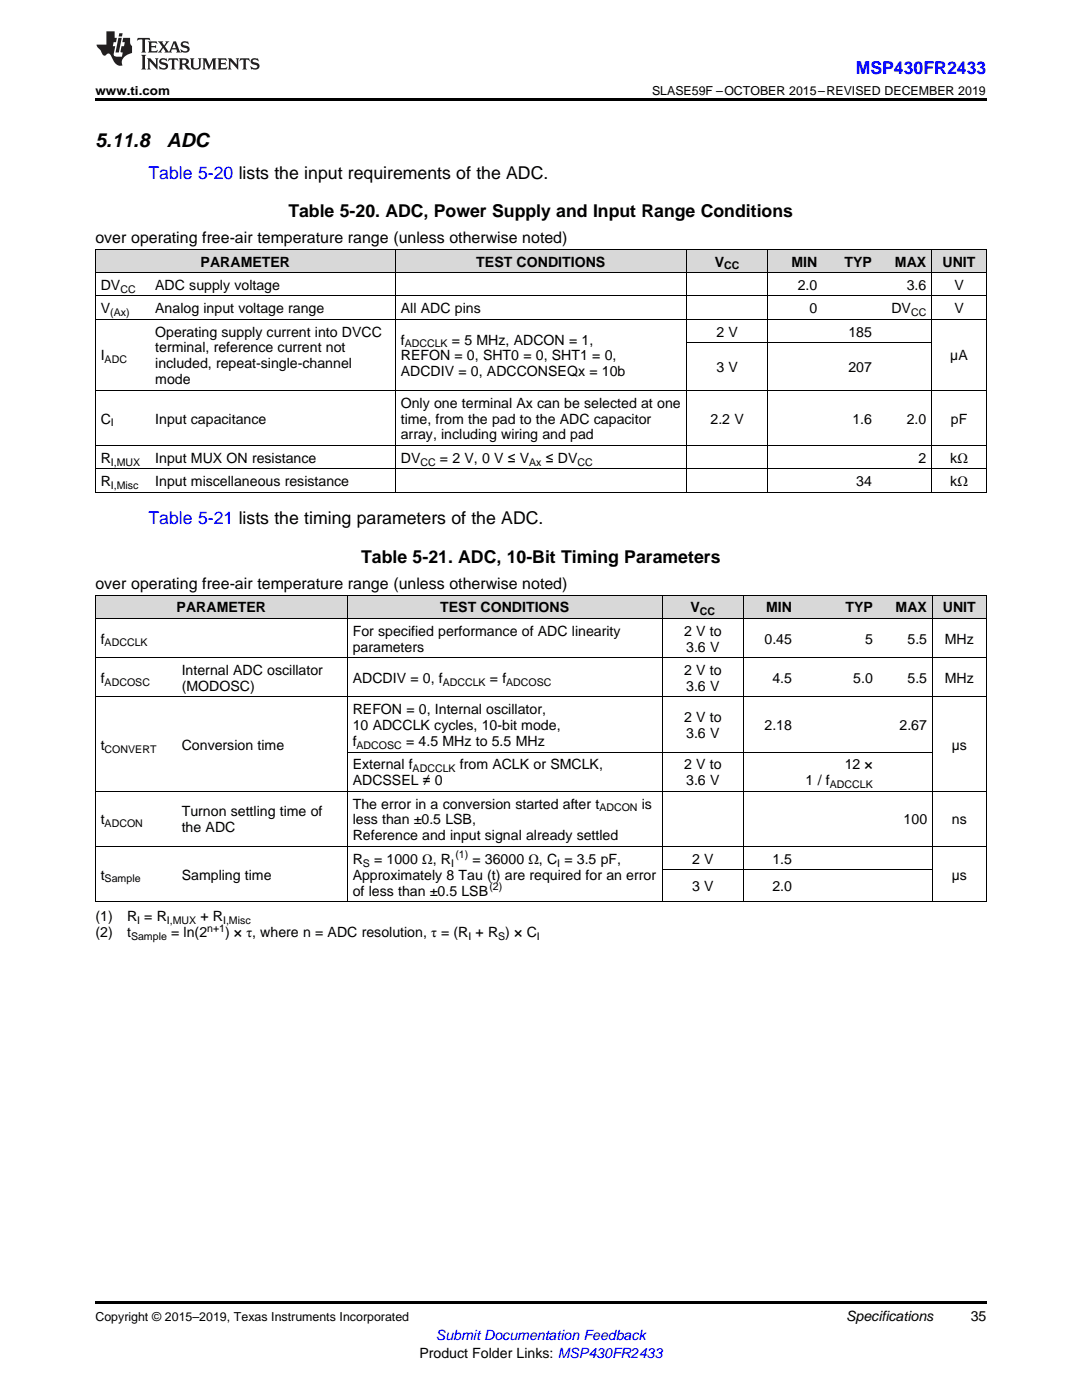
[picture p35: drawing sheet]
<svg xmlns="http://www.w3.org/2000/svg" width="216mm" height="279mm" viewBox="0 0 216 279" stroke-linecap="round" stroke-linejoin="round" font-family="sans-serif">
<defs><g id="words">
<g font-size="3.9">
<text x="19" y="29.3">5.11.8</text>
<text x="33.3" y="29.3">ADC</text>
</g>
<g font-size="3.5" fill="#00f">
<text x="170.7" y="14.8">MSP430FR2433</text>
<text x="29.6" y="35.6">Table 5-20 lists the input requirements of the ADC.</text>
<text x="29.6" y="104.6">Table 5-21 lists the timing parameters of the ADC.</text>
</g>
<g font-size="3.5">
<text x="57.5" y="43.4">Table 5-20. ADC, Power Supply and Input Range Conditions</text>
<text x="72.1" y="112.4">Table 5-21. ADC, 10-Bit Timing Parameters</text>
</g>
<g font-size="3.2">
<text x="19" y="48.5">over operating free-air temperature range (unless otherwise noted)</text>
<text x="19" y="117.5">over operating free-air temperature range (unless otherwise noted)</text>
</g>
<g font-size="2.8">
<text x="40" y="53.2">PARAMETER</text>
<text x="95" y="53.2">TEST CONDITIONS</text>
<text x="142.6" y="53.2">V</text>
<text x="157.9" y="53.2">MIN</text>
<text x="168.5" y="53.2">TYP</text>
<text x="178.6" y="53.2">MAX</text>
<text x="188.1" y="53.2">UNIT</text>
<text x="20.1" y="57.9">DV</text>
<text x="31" y="57.9">ADC supply voltage</text>
<text x="159.2" y="57.9">2.0</text>
<text x="180.9" y="57.9">3.6</text>
<text x="190.4" y="57.9">V</text>
<text x="20.1" y="62.5">V</text>
<text x="31" y="62.5">Analog input voltage range</text>
<text x="80" y="62.5">All ADC pins</text>
<text x="161.5" y="62.5">0</text>
<text x="177.9" y="62.5">DV</text>
<text x="190.4" y="62.5">V</text>
<text x="20.1" y="71.9">I</text>
<text x="31" y="67.2">Operating supply current into DVCC</text>
<text x="31" y="70.3">terminal, reference current not</text>
<text x="80" y="68.8">f</text>
<text x="80" y="71.9">REFON = 0, SHT0 = 0, SHT1 = 0,</text>
<text x="90.2" y="68.8">= 5 MHz, ADCON = 1,</text>
<text x="142.9" y="67.2">2 V</text>
<text x="169.3" y="67.2">185</text>
<text x="189.6" y="71.9">µA</text>
<text x="31" y="73.5">included, repeat-single-channel</text>
<text x="31" y="76.7">mode</text>
<text x="80" y="75.1">ADCDIV = 0, ADCCONSEQx = 10b</text>
<text x="142.9" y="74.3">3 V</text>
<text x="169.3" y="74.3">207</text>
<text x="80" y="81.4">Only one terminal Ax can be selected at one</text>
<text x="20.1" y="84.5">C</text>
<text x="31" y="84.5">Input capacitance</text>
<text x="80" y="84.5">time, from the pad to the ADC capacitor</text>
<text x="80" y="87.7">array, including wiring and pad</text>
<text x="141.8" y="84.5">2.2 V</text>
<text x="170.1" y="84.5">1.6</text>
<text x="180.9" y="84.5">2.0</text>
<text x="189.7" y="84.5">pF</text>
<text x="20.1" y="92.4">R</text>
<text x="31" y="92.4">Input MUX ON resistance</text>
<text x="80" y="92.4">DV</text>
<text x="87.8" y="92.4">= 2 V, 0 V ≤ V</text>
<text x="108.9" y="92.4">≤ DV</text>
<text x="183.3" y="92.4">2</text>
<text x="189.6" y="92.4">kΩ</text>
<text x="20.1" y="97">R</text>
<text x="31" y="97">Input miscellaneous resistance</text>
<text x="170.9" y="97">34</text>
<text x="189.6" y="97">kΩ</text>
<text x="35.2" y="122.2">PARAMETER</text>
<text x="87.8" y="122.2">TEST CONDITIONS</text>
<text x="137.8" y="122.2">V</text>
<text x="152.9" y="122.2">MIN</text>
<text x="168.7" y="122.2">TYP</text>
<text x="178.7" y="122.2">MAX</text>
<text x="188.1" y="122.2">UNIT</text>
<text x="20.1" y="128.4">f</text>
<text x="70.4" y="126.9">For specified performance of ADC linearity</text>
<text x="70.4" y="130">parameters</text>
<text x="136.5" y="126.9">2 V to</text>
<text x="136.9" y="130">3.6 V</text>
<text x="152.5" y="128.4">0.45</text>
<text x="172.6" y="128.4">5</text>
<text x="181.1" y="128.4">5.5</text>
<text x="188.5" y="128.4">MHz</text>
<text x="20.1" y="136.3">f</text>
<text x="36.3" y="134.7">Internal ADC oscillator</text>
<text x="36.3" y="137.9">(MODOSC)</text>
<text x="70.4" y="136.3">ADCDIV = 0, f</text>
<text x="97.8" y="136.3">= f</text>
<text x="136.5" y="134.7">2 V to</text>
<text x="136.9" y="137.9">3.6 V</text>
<text x="154.1" y="136.3">4.5</text>
<text x="170.3" y="136.3">5.0</text>
<text x="181.1" y="136.3">5.5</text>
<text x="188.5" y="136.3">MHz</text>
<text x="70.4" y="142.5">REFON = 0, Internal oscillator,</text>
<text x="20.1" y="149.6">t</text>
<text x="36.3" y="149.6">Conversion time</text>
<text x="70.4" y="145.7">10 ADCCLK cycles, 10-bit mode,</text>
<text x="70.4" y="148.9">f</text>
<text x="81" y="148.9">= 4.5 MHz to 5.5 MHz</text>
<text x="136.5" y="144.1">2 V to</text>
<text x="136.9" y="147.3">3.6 V</text>
<text x="152.5" y="145.7">2.18</text>
<text x="179.5" y="145.7">2.67</text>
<text x="189.9" y="149.6">µs</text>
<text x="70.4" y="153.5">External f</text>
<text x="91.8" y="153.5">from ACLK or SMCLK,</text>
<text x="136.5" y="153.5">2 V to</text>
<text x="168.6" y="153.5">12 ×</text>
<text x="70.4" y="156.7">ADCSSEL ≠ 0</text>
<text x="70.4" y="161.4">The error in a conversion started after t</text>
<text x="128.1" y="161.4">is</text>
<text x="136.9" y="156.7">3.6 V</text>
<text x="160.8" y="156.7">1 / f</text>
<text x="20.1" y="164.5">t</text>
<text x="36.3" y="162.9">Turnon settling time of</text>
<text x="36.3" y="166.1">the ADC</text>
<text x="70.4" y="164.5">less than ±0.5 LSB,</text>
<text x="70.4" y="167.7">Reference and input signal already settled</text>
<text x="180.3" y="164.5">100</text>
<text x="189.9" y="164.5">ns</text>
<text x="70.4" y="172.4">R</text>
<text x="74.6" y="172.4">= 1000 Ω, R</text>
<text x="94.3" y="172.4">= 36000 Ω, C = 3.5 pF,</text>
<text x="138.1" y="172.4">2 V</text>
<text x="154.1" y="172.4">1.5</text>
<text x="20.1" y="175.5">t</text>
<text x="36.3" y="175.5">Sampling time</text>
<text x="70.4" y="175.5">Approximately 8 Tau (t) are required for an error</text>
<text x="70.4" y="178.7">of less than ±0.5 LSB</text>
<text x="138.1" y="177.9">3 V</text>
<text x="154.1" y="177.9">2.0</text>
<text x="189.9" y="175.5">µs</text>
<text x="19" y="183.9">(1)</text>
<text x="25.4" y="183.9">R = R</text>
<text x="40" y="183.9">+ R</text>
<text x="19" y="187">(2)</text>
<text x="25.4" y="187">t</text>
<text x="34.1" y="187">= ln(2</text>
<text x="44.9" y="187">) × τ, where n = ADC resolution, τ = (R + R ) × C</text>
<text x="168.8" y="263.6">Specifications</text>
<text x="193.7" y="263.6">35</text>
<text x="83.7" y="270.9">Product Folder Links: MSP430FR2433</text>
</g>
<text font-size="2.8" fill="#00f" x="87" y="267.4">Submit Documentation Feedback</text>
<g font-size="2.5">
<text x="19" y="19">www.ti.com</text>
<text x="130.1" y="19">SLASE59F –OCTOBER 2015–REVISED DECEMBER 2019</text>
<text x="19" y="263.6">Copyright © 2015–2019, Texas Instruments Incorporated</text>
</g>
<g font-size="2.1">
<text x="144.5" y="53.8">CC</text>
<text x="24" y="58.4">CC</text>
<text x="22" y="63.1">(Ax)</text>
<text x="181.8" y="63.1">CC</text>
<text x="80.8" y="69.3">ADCCLK</text>
<text x="20.9" y="72.5">ADC</text>
<text x="22.1" y="85.1">I</text>
<text x="22.1" y="92.9">I,MUX</text>
<text x="83.9" y="92.9">CC</text>
<text x="105.6" y="92.9">Ax</text>
<text x="115.2" y="92.9">CC</text>
<text x="22.1" y="97.6">I,Misc</text>
<text x="139.7" y="122.8">CC</text>
<text x="20.9" y="129">ADCCLK</text>
<text x="20.9" y="136.8">ADCOSC</text>
<text x="88.3" y="136.8">ADCCLK</text>
<text x="101" y="136.8">ADCOSC</text>
<text x="71.2" y="149.4">ADCOSC</text>
<text x="20.9" y="150.2">CONVERT</text>
<text x="82.3" y="154.1">ADCCLK</text>
<text x="119.6" y="161.9">ADCON</text>
<text x="165.6" y="157.3">ADCCLK</text>
<text x="20.9" y="165.1">ADCON</text>
<text x="72.4" y="172.9">S</text>
<text x="90" y="172.9">I</text>
<text x="90.9" y="171.2">(1)</text>
<text x="111.2" y="172.9">I</text>
<text x="20.9" y="176.1">Sample</text>
<text x="97.6" y="177.6">(2)</text>
<text x="27.4" y="184.4">I</text>
<text x="33.3" y="184.4">I,MUX</text>
<text x="41.3" y="185.9">n+1</text>
<text x="44.5" y="184.4">I,Misc</text>
<text x="26.1" y="187.6">Sample</text>
<text x="93.5" y="187.6">I</text>
<text x="99.4" y="187.6">S</text>
<text x="107.1" y="187.6">I</text>
</g>
</g></defs>
<g fill="#d8d8d8">
<path d="M19 118.8h16.2v4.7h-16.2z"/>
<path d="M35.2 118.8h34.1v4.7h-34.1z"/>
<path d="M69.3 118.8h62.9v4.7h-62.9z"/>
<path d="M132.2 118.8h16.1v4.7h-16.1z"/>
<path d="M148.3 118.8h10.8v4.7h-10.8z"/>
<path d="M159.1 118.8h16.2v4.7h-16.2z"/>
<path d="M175.3 118.8h10.8v4.7h-10.8z"/>
<path d="M186.1 118.8h10.7v4.7h-10.7z"/>
<path d="M19 49.8h10.9v4.7h-10.9z"/>
<path d="M29.9 49.8h49v4.7h-49z"/>
<path d="M78.9 49.8h58v4.7h-58z"/>
<path d="M136.9 49.8h16.4v4.7h-16.4z"/>
<path d="M153.3 49.8h10.9v4.7h-10.9z"/>
<path d="M164.2 49.8h10.8v4.7h-10.8z"/>
<path d="M175 49.8h10.9v4.7h-10.9z"/>
<path d="M185.9 49.8h10.9v4.7h-10.9z"/>
</g>
<path d="M19 19.5h177.8v.5h-177.8zM19 259.7h177.8v.5h-177.8z" fill="#000"/>
<g fill="none" stroke="#000" stroke-width=".2">
<path d="M19 59.1h177.8M19 54.4h177.8M19 49.8h177.8M19.1 49.8v48.5M78.9 49.8v48.5M136.9 49.8v48.5M153.2 49.8v48.5M185.9 49.8v48.5M196.8 49.8v48.5M19 77.9h177.8M19 63.7h177.8M136.9 68.4h49"/>
<path d="M19 98.2h177.8M19 93.6h177.8M19 88.9h177.8M19 118.8h177.8M19.1 118.8v61.2M69.3 118.8v61.2M132.1 118.8v61.2M148.3 118.8v61.2M186 118.8v61.2M196.8 118.8v61.2M19 139.1h177.8M19 131.3h177.8"/>
<path d="M19 123.4h177.8M19 157.9h177.8M69.3 150.1h116.8M19 179.9h177.8M19 168.9h177.8M132.2 173.6h53.9"/>
</g>
<g fill="#231f20">
<path d="M27.5 7.6l-.1 .5 .4-.2h.6v.1v2.1l-.2 .4h1l-.3-.4v-2.1l.1-.1h.5l.5 .2-.2-.5zM29.5 8.3l.2 .3v1.5l-.2 .4h1.8l.2-.6a1.04 1.04 0 0 1-1.3 .2v-.7h.6l.3 .2v-.6l-.3 .2h-.6v-.6l.8-.1 .4 .3-.2-.5zM31.5 8.3l.9 1.1-.9 1.1h.8l-.2-.2 .5-.7 .4 .7-.2 .2h1.5l-.1-.2 .1-.4h.9l.1 .4-.2 .2h1l-.3-.3-.7-1.9h-.5l-.9 2-.8-1 .9-1h-.8l.1 .3-.3 .5-.4-.6 .2-.2zM34.7 8.6l.4 1h-.7zM36.3 8.4a.63 .63 0 0 0-.2 .7 .63 .63 0 0 0 .6 .4l.6 .2 .1 .2a.75 .75 0 0 1-.7 .4 .75 .75 0 0 1-.6-.5l.1 .7 .1-.1a1.11 1.11 0 0 0 1.5-.6 1.13 1.13 0 0 0-1.2-.8l-.1-.4a1.04 1.04 0 0 1 1.2 .2l-.2-.5-.1 .1-.5-.2zM28.2 10.9l.2 .4v2.2l-.2 .4h1l-.3-.4v-2.2l.3-.4zM29.3 11.6l.3 .4v1.5l-.3 .4h.8l-.2-.4v-1.3l1.5 1.7v-1.9l.2-.4h-.7l.2 .4v.9l-1.1-1.3zM32 11.8a.62 .62 0 0 0-.2 .7 .62 .62 0 0 0 .6 .4l.6 .1 .1 .3a.76 .76 0 0 1-.7 .3 .76 .76 0 0 1-.6-.4l.1 .7 .1-.1a1.11 1.11 0 0 0 1.5-.6 1.13 1.13 0 0 0-1.2-.8l-.1-.4a1.04 1.04 0 0 1 1.2 .2l-.2-.6-.1 .1-.5-.1zM33.7 11.6l-.2 .6a.61 .61 0 0 1 .8-.3v1.6l-.2 .4h.9l-.2-.4v-1.6a.63 .63 0 0 1 .8 .3l-.2-.6zM35.6 11.6l.3 .4v1.5l-.3 .4h1l-.2-.2v-.8l.5 .2a.76 .76 0 0 0 1.2 .7l-1-1a.58 .58 0 0 0 .6-.5 .58 .58 0 0 0-.5-.6zM36.4 11.9h.1a.45 .45 0 0 1 .5 .1 .45 .45 0 0 1 .1 .5l-.7 .2zM37.9 11.6l.2 .2a2.17 2.17 0 0 0 .3 1.9 .99 .99 0 0 0 1.6-.6v-1.1l.2-.4h-.7l.2 .2a1.92 1.92 0 0 1-.2 1.8 .6 .6 0 0 1-.9-.5v-1.1l.2-.4zM40.4 11.6l.2 .4v1.5l-.2 .4h.7l-.2-.4v-1.4l.8 1.8 .8-1.8v1.4l-.2 .4h.9l-.2-.4v-1.5l.2-.4h-.8l-.6 1.5-.6-1.5zM43.4 11.6l.2 .4v1.5l-.2 .4h1.8l.2-.6a1.04 1.04 0 0 1-1.3 .1v-.6h.5l.4 .2v-.6l-.4 .2h-.5v-.7h.8l.3 .3-.1-.6zM45.5 11.6l.2 .4v1.5l-.2 .4h.7l-.2-.4v-1.3l1.5 1.7v-1.9l.2-.4h-.7l.2 .4v.9l-1.1-1.3zM47.9 11.6l-.1 .6a.61 .61 0 0 1 .8-.3v1.6l-.3 .4h1l-.3-.4 .1-1.6a.63 .63 0 0 1 .7 .3l-.1-.6zM50.2 11.8a.62 .62 0 0 0-.2 .7 .62 .62 0 0 0 .6 .4l.6 .1 .2 .3a.76 .76 0 0 1-.8 .3 .76 .76 0 0 1-.6-.4l.1 .7 .2-.1a1.11 1.11 0 0 0 1.5-.6 1.13 1.13 0 0 0-1.3-.8l-.1-.4a1.04 1.04 0 0 1 1.2 .2l-.1-.6-.2 .1-.5-.1z"/>
<path d="M21.2 6.3v2.6h-1.9l.1 .4 .7 .9a.91 .91 0 0 0 1 .8 .56 .56 0 0 1 .5-.3 .56 .56 0 0 1 .5 .3l.4 .8a1.53 1.53 0 0 0 1.9 1.2 1.54 1.54 0 0 1 1-2.1l.9-.3v-1.4a1.52 1.52 0 0 1-.3-1.6h-1.4l-.2 .8h.5l-.2 .8h-.4l-.2 1v.2l.4 .1-.2 .8a1.93 1.93 0 0 1-1.6-.3l.3-1.8h-.5l.2-.8h.4l.2-.8h-.4v-1.3zM23.6 7.6l-.6 2.9h.7l.6-2.9zM23.8 6.6l-.1 .7h.6l.2-.7z"/>
</g>
<use href="#words"/>
</svg>
